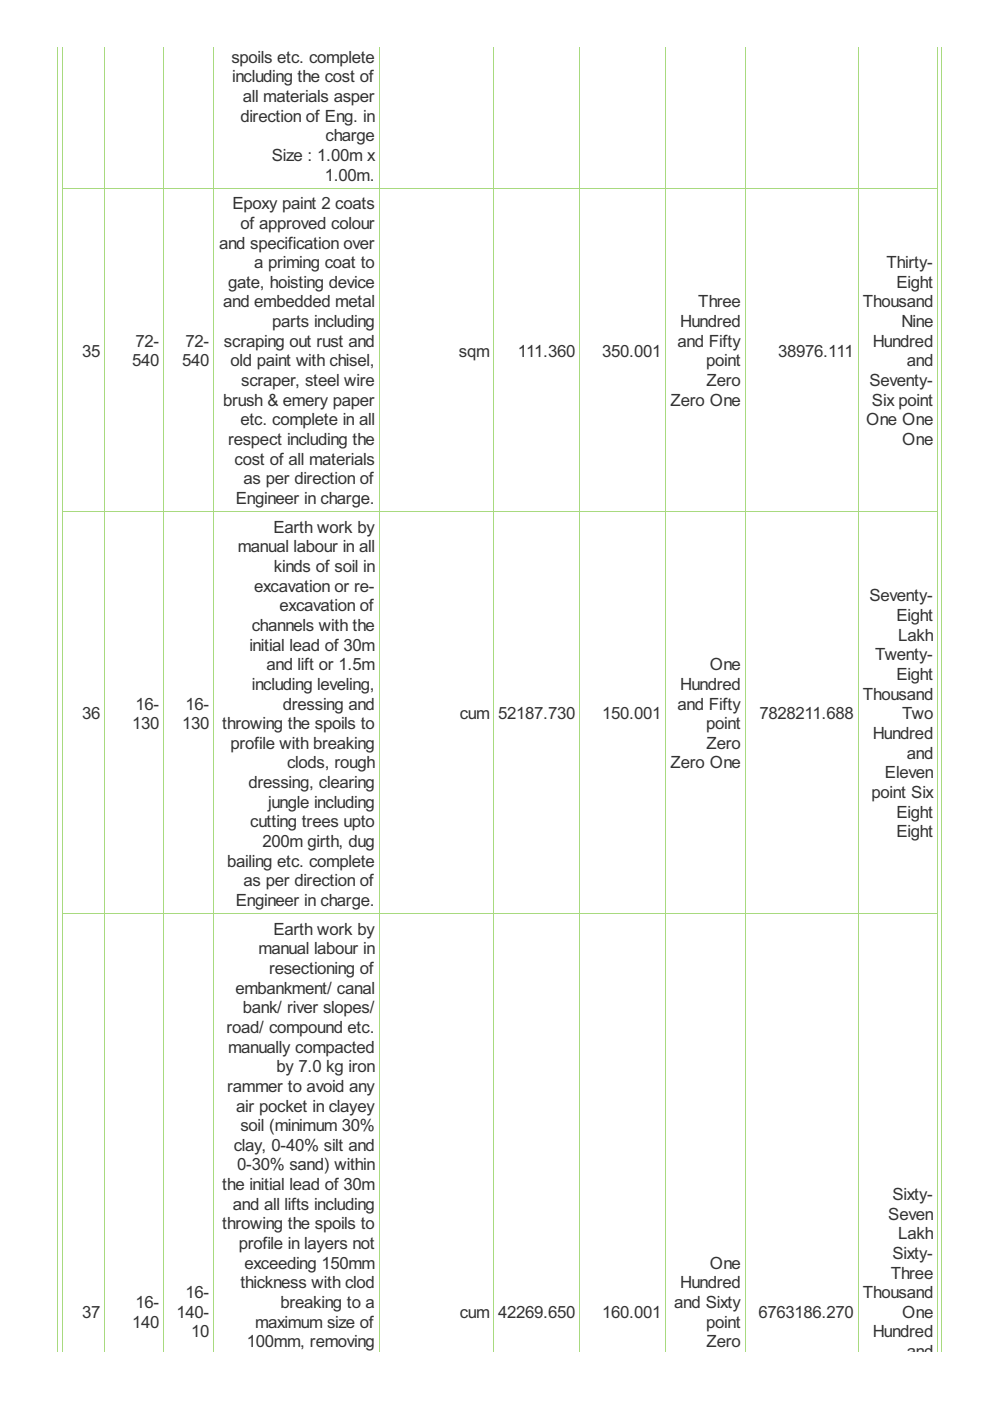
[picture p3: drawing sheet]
<svg xmlns="http://www.w3.org/2000/svg" width="210mm" height="297mm" viewBox="0 0 210 297" stroke-linecap="round" stroke-linejoin="round" font-family="sans-serif">
<defs><g id="words">
<g font-size="4" fill="#333">
<text x="49" y="13.3">spoils etc. complete</text>
<text x="49.2" y="17.5">including the cost of</text>
<text x="51.5" y="21.6">all materials asper</text>
<text x="51" y="25.8">direction of Eng. in</text>
<text x="69" y="30">charge</text>
<text x="57.6" y="34.1">Size : 1.00m x</text>
<text x="68.8" y="38.3">1.00m.</text>
<text x="49.3" y="44.4">Epoxy paint 2 coats</text>
<text x="46.4" y="52.7">and specification over</text>
<text x="51" y="48.5">of approved colour</text>
<text x="53.9" y="56.9">a priming coat to</text>
<text x="188" y="56.9">Thirty-</text>
<text x="47.3" y="65.2">and embedded metal</text>
<text x="48.4" y="61">gate, hoisting device</text>
<text x="148.1" y="65.2">Three</text>
<text x="182.9" y="65.2">Thousand</text>
<text x="190.1" y="61">Eight</text>
<text x="57.7" y="69.4">parts including</text>
<text x="144.2" y="69.4">Hundred</text>
<text x="191.1" y="69.4">Nine</text>
<text x="17.5" y="75.6">35</text>
<text x="28" y="77.7">540</text>
<text x="28.7" y="73.5">72-</text>
<text x="38.6" y="77.7">540</text>
<text x="39.3" y="73.5">72-</text>
<text x="47.5" y="73.5">scraping out rust and</text>
<text x="48.9" y="77.7">old paint with chisel,</text>
<text x="97.3" y="75.6">sqm</text>
<text x="109.8" y="75.6">111.360</text>
<text x="127.7" y="75.6">350.001</text>
<text x="143.7" y="73.5">and Fifty</text>
<text x="149.7" y="77.7">point</text>
<text x="165" y="75.6">38976.111</text>
<text x="185" y="73.5">Hundred</text>
<text x="192.3" y="77.7">and</text>
<text x="51.1" y="81.9">scraper, steel wire</text>
<text x="149.8" y="81.9">Zero</text>
<text x="184.3" y="81.9">Seventy-</text>
<text x="47.3" y="86">brush &amp; emery paper</text>
<text x="142.2" y="86">Zero One</text>
<text x="184.9" y="86">Six point</text>
<text x="48.4" y="94.4">respect including the</text>
<text x="51" y="90.2">etc. complete in all</text>
<text x="183.6" y="90.2">One One</text>
<text x="191.3" y="94.4">One</text>
<text x="49.7" y="98.5">cost of all materials</text>
<text x="50" y="106.9">Engineer in charge.</text>
<text x="51.7" y="102.7">as per direction of</text>
<text x="58" y="112.9">Earth work by</text>
<text x="50.4" y="117.1">manual labour in all</text>
<text x="53.9" y="125.4">excavation or re-</text>
<text x="58.1" y="121.3">kinds of soil in</text>
<text x="59.3" y="129.6">excavation of</text>
<text x="184.3" y="127.5">Seventy-</text>
<text x="190.1" y="131.7">Eight</text>
<text x="52.9" y="137.9">initial lead of 30m</text>
<text x="53.4" y="133.8">channels with the</text>
<text x="190.4" y="135.8">Lakh</text>
<text x="56.5" y="142.1">and lift or 1.5m</text>
<text x="150.5" y="142.1">One</text>
<text x="185.6" y="140">Twenty-</text>
<text x="53.4" y="146.3">including leveling,</text>
<text x="144.2" y="146.3">Hundred</text>
<text x="182.9" y="148.3">Thousand</text>
<text x="190.1" y="144.2">Eight</text>
<text x="17.5" y="152.5">36</text>
<text x="28" y="154.6">130</text>
<text x="28.7" y="150.4">16-</text>
<text x="38.6" y="154.6">130</text>
<text x="39.3" y="150.4">16-</text>
<text x="47.1" y="154.6">throwing the spoils to</text>
<text x="60" y="150.4">dressing and</text>
<text x="97.5" y="152.5">cum</text>
<text x="105.6" y="152.5">52187.730</text>
<text x="127.7" y="152.5">150.001</text>
<text x="143.7" y="150.4">and Fifty</text>
<text x="149.7" y="154.6">point</text>
<text x="161" y="152.5">7828211.688</text>
<text x="191.3" y="152.5">Two</text>
<text x="48.9" y="158.8">profile with breaking</text>
<text x="149.8" y="158.8">Zero</text>
<text x="185" y="156.7">Hundred</text>
<text x="192.3" y="160.8">and</text>
<text x="52.7" y="167.1">dressing, clearing</text>
<text x="60.9" y="162.9">clods, rough</text>
<text x="142.2" y="162.9">Zero One</text>
<text x="187.6" y="165">Eleven</text>
<text x="56.9" y="171.3">jungle including</text>
<text x="184.8" y="169.2">point Six</text>
<text x="190.1" y="173.3">Eight</text>
<text x="53" y="175.4">cutting trees upto</text>
<text x="55.6" y="179.6">200m girth, dug</text>
<text x="190.1" y="177.5">Eight</text>
<text x="48.2" y="183.8">bailing etc. complete</text>
<text x="51.7" y="187.9">as per direction of</text>
<text x="50" y="192.1">Engineer in charge.</text>
<text x="54.8" y="202.3">manual labour in</text>
<text x="58" y="198.2">Earth work by</text>
<text x="57" y="206.5">resectioning of</text>
<text x="49.9" y="210.7">embankment/ canal</text>
<text x="51.5" y="214.8">bank/ river slopes/</text>
<text x="48" y="219">road/ compound etc.</text>
<text x="48.4" y="223.2">manually compacted</text>
<text x="58.6" y="227.3">by 7.0 kg iron</text>
<text x="48.2" y="231.5">rammer to avoid any</text>
<text x="50.1" y="235.7">air pocket in clayey</text>
<text x="51" y="239.8">soil (minimum 30%</text>
<text x="49.6" y="244">clay, 0-40% silt and</text>
<text x="50.3" y="248.2">0-30% sand) within</text>
<text x="47.1" y="252.3">the initial lead of 30m</text>
<text x="49.4" y="256.5">and all lifts including</text>
<text x="189.2" y="254.4">Sixty-</text>
<text x="47.1" y="260.7">throwing the spoils to</text>
<text x="188.3" y="258.6">Seven</text>
<text x="190.4" y="262.7">Lakh</text>
<text x="50.6" y="264.8">profile in layers not</text>
<text x="51.8" y="269">exceeding 150mm</text>
<text x="150.5" y="269">One</text>
<text x="189.2" y="266.9">Sixty-</text>
<text x="39.3" y="275.2">16-</text>
<text x="51" y="273.2">thickness with clod</text>
<text x="144.2" y="273.2">Hundred</text>
<text x="182.9" y="275.2">Thousand</text>
<text x="188.9" y="271.1">Three</text>
<text x="17.5" y="279.4">37</text>
<text x="28" y="281.5">140</text>
<text x="28.7" y="277.3">16-</text>
<text x="37.4" y="279.4">140-</text>
<text x="54.1" y="281.5">maximum size of</text>
<text x="59.5" y="277.3">breaking to a</text>
<text x="97.5" y="279.4">cum</text>
<text x="105.6" y="279.4">42269.650</text>
<text x="127.7" y="279.4">160.001</text>
<text x="143" y="277.3">and Sixty</text>
<text x="149.7" y="281.5">point</text>
<text x="160.8" y="279.4">6763186.270</text>
<text x="191.3" y="279.4">One</text>
<text x="40.5" y="283.6">10</text>
<text x="52.3" y="285.7">100mm, removing</text>
<text x="149.8" y="285.7">Zero</text>
<text x="185" y="283.6">Hundred</text>
<text x="192.3" y="287.7">and</text>
</g>
</g></defs>
<g fill="none" stroke="#a8da7f" stroke-width=".21">
<path d="M12.2 9.9v276.7M13.2 9.9v276.7M22.2 9.9v276.7M34.7 9.9v276.7M45.3 9.9v276.7M80.4 9.9v276.7M104.7 9.9v276.7M122.9 9.9v276.7M141.1 9.9v276.7M158 9.9v276.7M181.9 9.9v276.7M198.8 9.9v276.7"/>
<path d="M199.6 9.9v276.7M13.1 39.9h185.8M13.1 108.5h185.8M13.1 193.7h185.8"/>
</g>
<use href="#words"/>
</svg>
